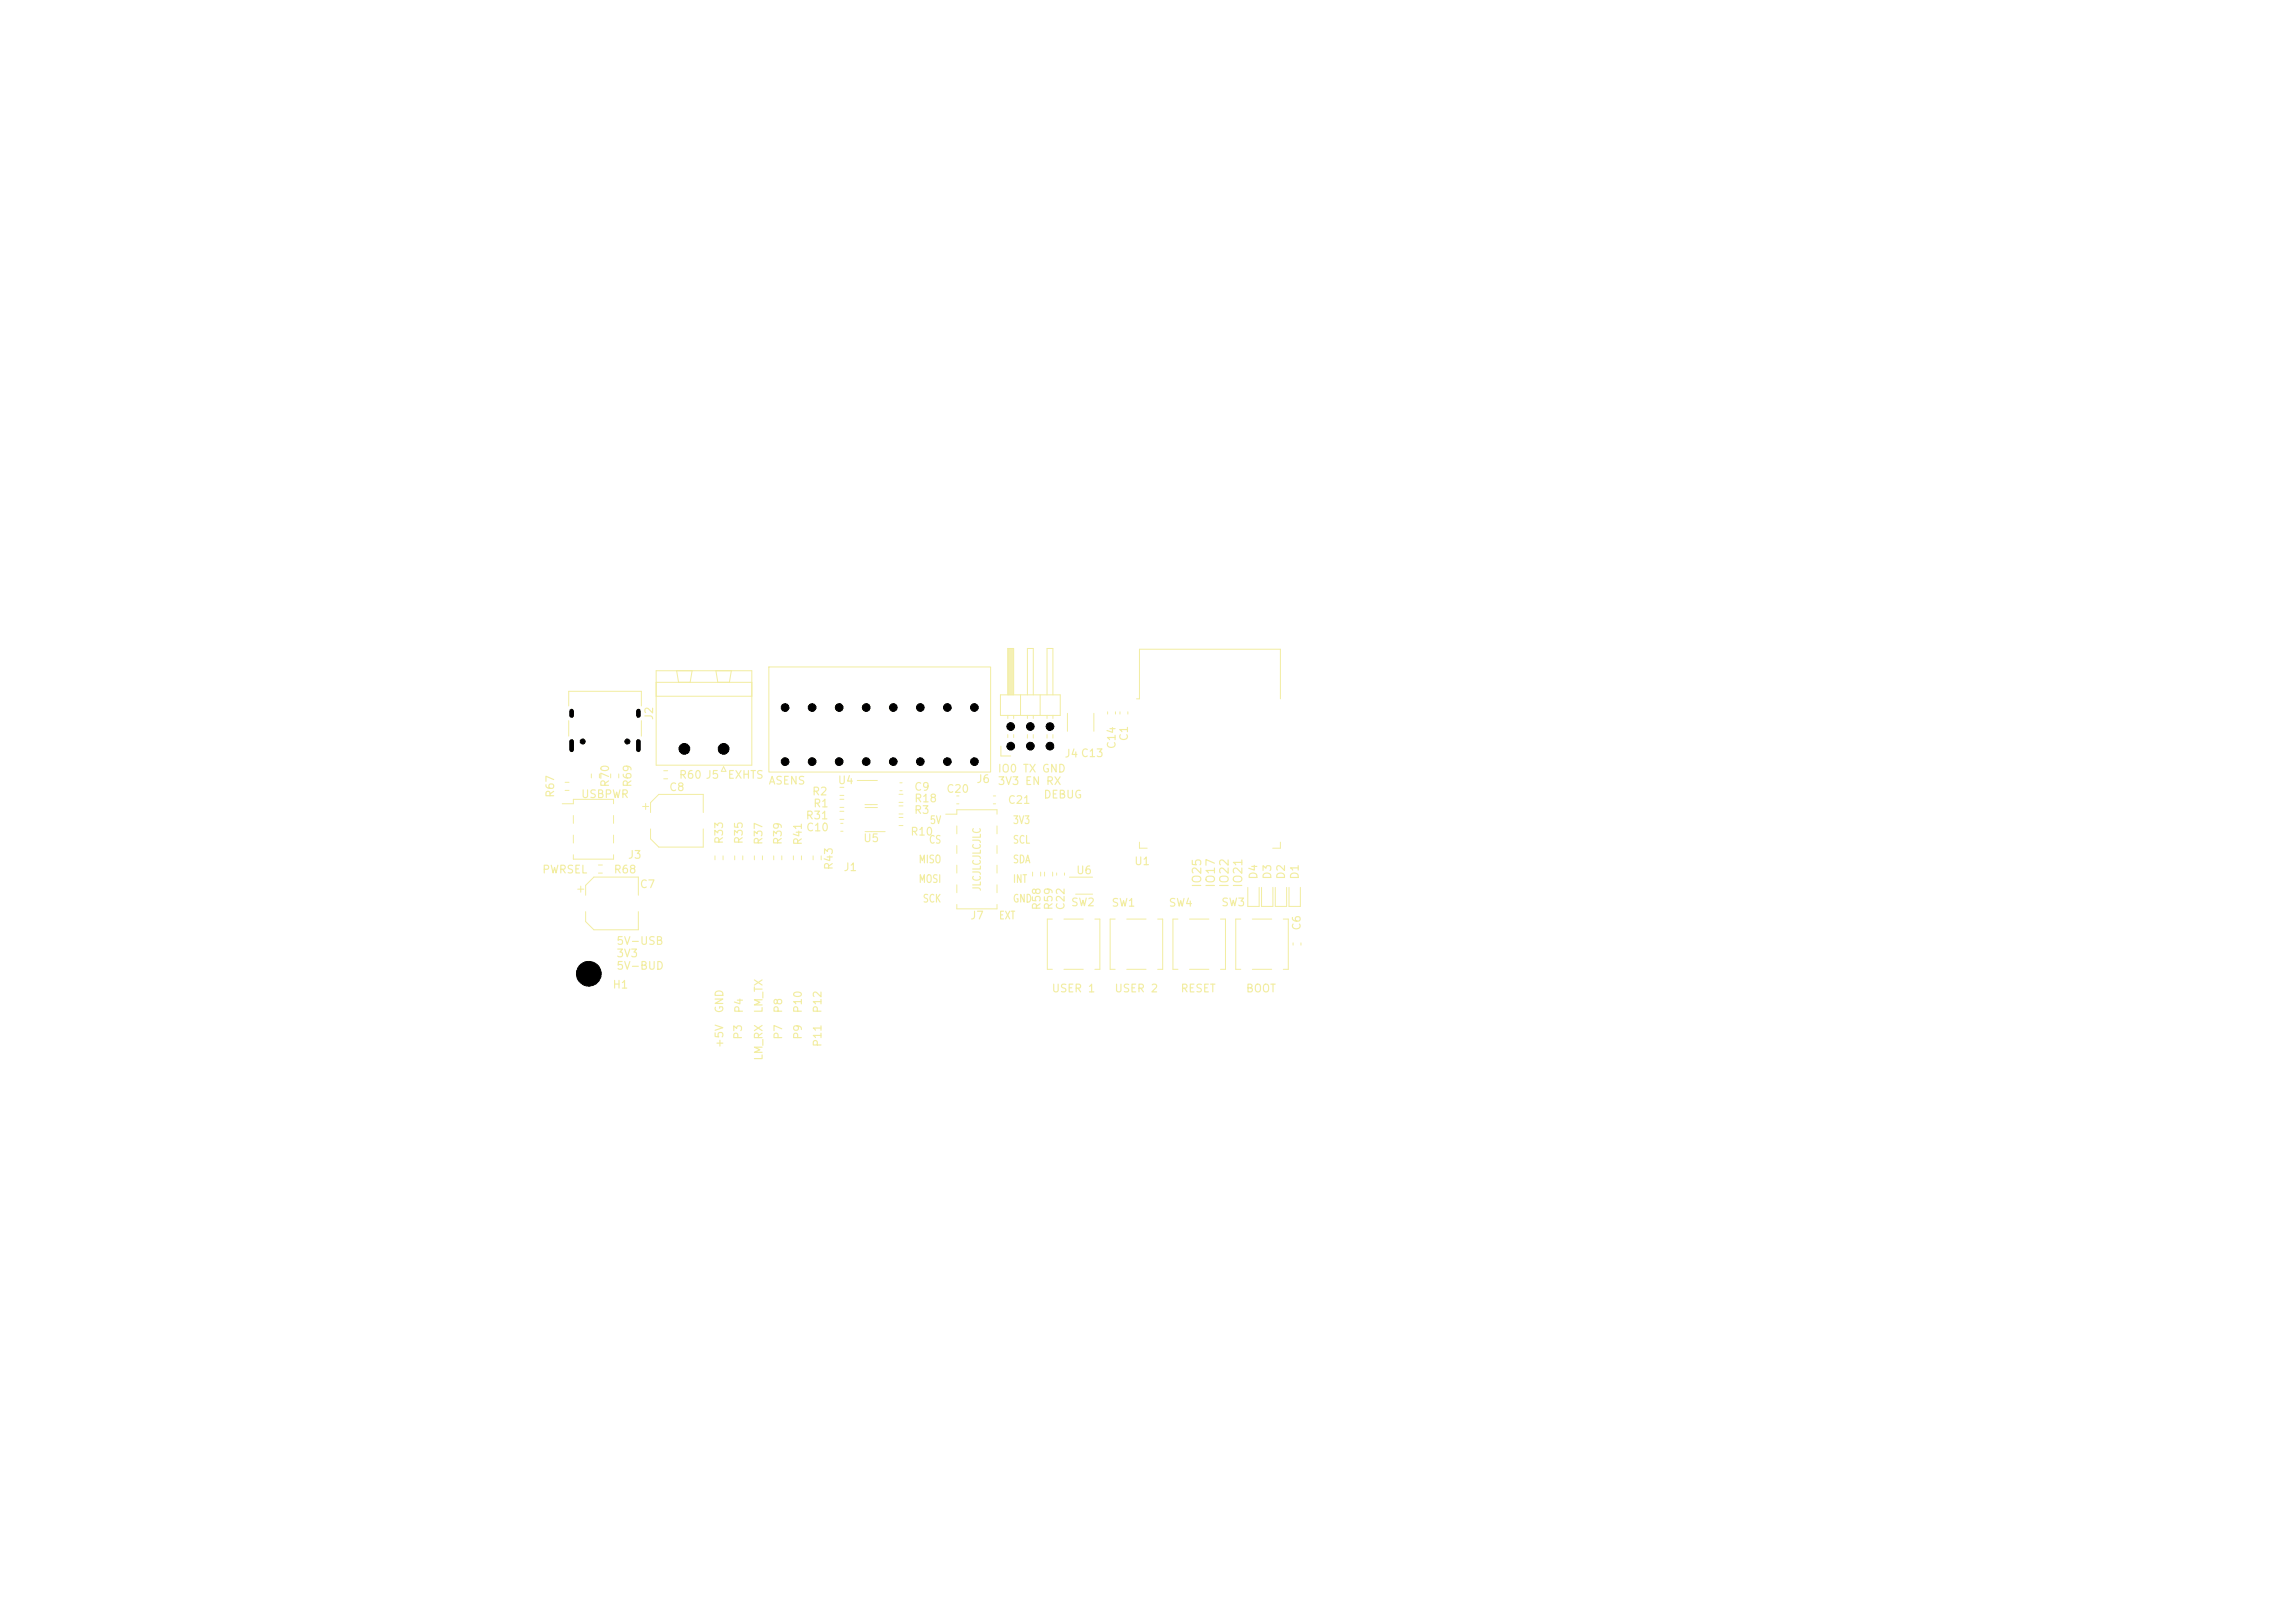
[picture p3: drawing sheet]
<svg xmlns="http://www.w3.org/2000/svg" width="297mm" height="210mm" viewBox="0 0 297 210" stroke-linecap="round" stroke-linejoin="round" font-family="sans-serif">
<defs><g id="words">
<g font-size="1.1" fill="#f2eda1">
<text x="155.7" y="114.9" transform="rotate(-90 155.7 114.9)">IO25</text>
<text x="157.5" y="114.9" transform="rotate(-90 157.5 114.9)">IO17</text>
<text x="159.3" y="114.9" transform="rotate(-90 159.3 114.9)">IO22</text>
<text x="161" y="114.9" transform="rotate(-90 161 114.9)">IO21</text>
</g>
<g font-size="1" fill="#f2eda1">
<text x="84.8" y="93.3" transform="rotate(-90 84.8 93.3)">J2</text>
<text x="146.2" y="96" transform="rotate(-90 146.2 96)">C1</text>
<text x="79.1" y="102" transform="rotate(-90 79.1 102)">R70</text>
<text x="82" y="102" transform="rotate(-90 82 102)">R69</text>
<text x="87.8" y="101">R60 J5</text>
<text x="94.1" y="101">EXHTS</text>
<text x="99.4" y="101.8">ASENS</text>
<text x="108.3" y="101.7">U4</text>
<text x="126.3" y="101.6">J6</text>
<text x="129" y="100.2">IO0 TX GND</text>
<text x="129" y="101.8">3V3 EN RX</text>
<text x="137.7" y="98.3">J4 C13</text>
<text x="144.6" y="97" transform="rotate(-90 144.6 97)">C14</text>
<text x="72" y="103.3" transform="rotate(-90 72 103.3)">R67</text>
<text x="75.1" y="103.5">USBPWR</text>
<text x="86.5" y="102.6">C8</text>
<text x="104.2" y="106.3">R31</text>
<text x="104.2" y="107.8">C10</text>
<text x="105" y="103.2">R2</text>
<text x="105.2" y="104.7">R1</text>
<text x="118.2" y="105.6">R3</text>
<text x="118.2" y="102.6">C9</text>
<text x="118.2" y="104.1">R18</text>
<text x="120.3" y="106.9">5V</text>
<text x="122.4" y="102.8">C20</text>
<text x="130.3" y="104.3">C21</text>
<text x="131" y="106.9">3V3</text>
<text x="135" y="103.6">DEBUG</text>
<text x="70.1" y="113.3">PWRSEL</text>
<text x="79.3" y="113.3">R68</text>
<text x="81.2" y="111.4">J3</text>
<text x="93.8" y="109.3" transform="rotate(-90 93.8 109.3)">R33</text>
<text x="96.4" y="109.3" transform="rotate(-90 96.4 109.3)">R35</text>
<text x="98.9" y="109.4" transform="rotate(-90 98.9 109.4)">R37</text>
<text x="101.4" y="109.4" transform="rotate(-90 101.4 109.4)">R39</text>
<text x="104" y="109.5" transform="rotate(-90 104 109.5)">R41</text>
<text x="108" y="112.7" transform="rotate(-90 108 112.7)">R43</text>
<text x="109.1" y="113">J1</text>
<text x="111.6" y="109.2">U5</text>
<text x="117.7" y="108.4">R10</text>
<text x="118.8" y="111.9">MISO</text>
<text x="120.2" y="109.4">CS</text>
<text x="131" y="109.4">SCL</text>
<text x="131" y="111.9">SDA</text>
<text x="139.2" y="113.4">U6</text>
<text x="146.7" y="112.2">U1</text>
<text x="163" y="113.9" transform="rotate(-90 163 113.9)">D4</text>
<text x="164.8" y="113.9" transform="rotate(-90 164.8 113.9)">D3</text>
<text x="166.5" y="113.9" transform="rotate(-90 166.5 113.9)">D2</text>
<text x="168.3" y="113.9" transform="rotate(-90 168.3 113.9)">D1</text>
<text x="82.7" y="115.2">C7</text>
<text x="118.8" y="114.5">MOSI</text>
<text x="119.4" y="117">SCK</text>
<text x="125.5" y="119.2">J7</text>
<text x="127.2" y="115.4" transform="rotate(-90 127.2 115.4)">JLCJLCJLCJLC</text>
<text x="129.2" y="119.2">EXT</text>
<text x="131" y="114.5">INT</text>
<text x="131" y="117">GND</text>
<text x="134.9" y="117.9" transform="rotate(-90 134.9 117.9)">R58</text>
<text x="136.5" y="117.9" transform="rotate(-90 136.5 117.9)">R59</text>
<text x="138" y="117.9" transform="rotate(-90 138 117.9)">C22</text>
<text x="138.5" y="117.5">SW2</text>
<text x="143.8" y="117.6">SW1</text>
<text x="151.2" y="117.6">SW4</text>
<text x="158" y="117.5">SW3</text>
<text x="79.7" y="122.5">5V-USB</text>
<text x="79.7" y="124.1">3V3</text>
<text x="79.7" y="125.7">5V-BUD</text>
<text x="168.6" y="120.5" transform="rotate(-90 168.6 120.5)">C6</text>
<text x="79.2" y="128.2">H1</text>
<text x="93.8" y="131.2" transform="rotate(-90 93.8 131.2)">GND</text>
<text x="96.4" y="131.2" transform="rotate(-90 96.4 131.2)">P4</text>
<text x="98.9" y="131.2" transform="rotate(-90 98.9 131.2)">LM_TX</text>
<text x="101.5" y="131.2" transform="rotate(-90 101.5 131.2)">P8</text>
<text x="104" y="131.2" transform="rotate(-90 104 131.2)">P10</text>
<text x="106.5" y="131.2" transform="rotate(-90 106.5 131.2)">P12</text>
<text x="136" y="128.6">USER 1</text>
<text x="144.2" y="128.6">USER 2</text>
<text x="152.7" y="128.6">RESET</text>
<text x="161.2" y="128.6">BOOT</text>
<text x="93.8" y="135.7" transform="rotate(-90 93.8 135.7)">+5V</text>
<text x="96.3" y="134.6" transform="rotate(-90 96.3 134.6)">P3</text>
<text x="98.9" y="137.3" transform="rotate(-90 98.9 137.3)">LM_RX</text>
<text x="101.5" y="134.6" transform="rotate(-90 101.5 134.6)">P7</text>
<text x="104" y="134.6" transform="rotate(-90 104 134.6)">P9</text>
<text x="106.5" y="135.6" transform="rotate(-90 106.5 135.6)">P11</text>
</g>
</g></defs>
<g fill="none" stroke="#f2eda1" stroke-width=".13">
<path d="M73.6 91.4v-1.9h9.4v1.9M73.6 93.3v2M83 93.3v2M84.9 86.8h12.4v12.2h-12.4zM84.9 88.3h12.4M84.9 90.1h12.4M85.9 99.7h.5M87.6 86.8l.2 1.5M89.6 86.8l-.3 1.5M92.6 86.8l.3 1.5M93.6 99.2l.3 .6h-.6zM94.6 86.8l-.2 1.5"/>
<path d="M99.5 86.3h28.7v13.6h-28.7zM129.5 89.9h7.7v2.7h-7.7zM129.5 96.6v1.2h1.3M130.4 89.9v-6h.8v6M130.4 92.6v.4M130.4 95.1v.3M130.5 83.9v6M130.6 83.9v6M130.7 83.9v6M130.8 83.9v6M131 83.9v6M131.1 83.9v6"/>
<path d="M131.2 92.6v.4M131.2 95.1v.3M132.1 89.9v2.7M133 89.9v-6h.7v6M133 92.6v.4M133 95.1v.4M133.7 92.6v.4M133.7 95.1v.4M134.6 89.9v2.7M135.5 89.9v-6h.8v6M135.5 92.6v.4M135.5 95.1v.4"/>
<path d="M136.3 92.6v.4M136.3 95.1v.4M138.1 92.3v2.3M141.6 92.3v2.3M143.3 92.1v.3M144.4 92.1v.3M144.9 92.1v.3M146 92.1v.3M147.1 90.4h.4v-6.4h18.2v6.4M72.8 104h1.4v-.6h5.2v.6M73.1 101.2h.5M73.1 102.3h.5"/>
<path d="M74.2 105.5v1M74.2 108.1v1M74.2 110.6v.6h5.2v-.6M74.8 115.1h.7M75.2 114.7v.7M75.8 115.8v-1.2l1.1-1.1h5.7v2.3M75.8 118v1.2l1.1 1.1h5.7v-2.3M76.5 100.1v.6M77.4 111.9h.6M77.4 113h.6M77.6 100.1v.6M79 100.1v.6"/>
<path d="M79.4 105.5v1M79.4 108.1v1M80.1 100.1v.6M83.2 104.4h.7M83.6 104v.7M84.2 105.1v-1.2l1.1-1.1h5.7v2.3M84.2 107.3v1.2l1.1 1.1h5.7v-2.3M85.9 100.8h.5M92.5 110.7v.6M93.6 110.7v.6M95.1 110.7v.6M96.1 110.7v.6"/>
<path d="M97.6 110.7v.6M98.7 110.7v.6M100.1 110.7v.6M101.2 110.7v.6M102.7 110.7v.6M103.7 110.7v.6M105.2 110.7v.6M106.3 110.7v.6M108.7 103.4h.5M108.7 104.5h.5M108.7 101.9h.5M108.7 102.9h.5"/>
<path d="M108.7 105h.5M108.7 106h.5M108.8 106.5h.3M108.8 107.6h.3M110.9 101h2.6M111.9 104.1h1.6M112 104.5h1.5M112 107.6h2.5M116.3 104.3h.6M116.3 105.3h.6M116.3 105.8h.6M116.3 106.8h.6"/>
<path d="M116.3 102.8h.6M116.3 103.8h.6M116.5 101.3h.2M116.5 102.3h.2M122.4 105.4h1.4v-.6h5.2v.6M123.8 103h.3M123.8 104h.3M123.8 106.9v1M123.8 109.4v1M123.8 112v1M123.8 114.5v1M123.8 117v.6h5.2v-.6"/>
<path d="M128.6 103h.2M128.6 104h.2M129 106.9v1M129 109.4v1M129 112v1M129 114.5v1M133.6 112.8v.6M134.7 112.8v.6M135.2 112.8v.6M136.2 118.9h-.7v6.5h.7M136.2 112.8v.6M136.7 113v.2"/>
<path d="M137.7 118.9h2.5M137.8 113v.2M138.4 113.5h3M139.2 115.7h2.2M141.7 118.9h.6v6.5h-.6M144.3 118.9h-.6v6.5h.6M145.8 118.9h2.5M147.5 109v.8h1M149.8 118.9h.7v6.5h-.7M152.4 118.9h-.6v6.5h.6M153.9 118.9h2.5M157.9 118.9h.7v6.5h-.7"/>
<path d="M160.6 118.9h-.7v6.5h.7M161.5 114.8v2.5h1.5v-2.5M162.1 118.9h2.5M163.3 114.8v2.5h1.4v-2.5M165 114.8v2.5h1.5v-2.5M165.7 109v.8h-1M166.1 118.9h.6v6.5h-.6M166.8 114.8v2.5h1.5v-2.5M137.7 125.4h2.5M145.8 125.4h2.5M153.9 125.4h2.5M162.1 125.4h2.5"/>
<path d="M167.3 122v.3M168.4 122v.3"/>
</g>
<g fill="#000" stroke="#000" stroke-width=".13">
<circle cx="75.4" cy="95.9" r=".33"/>
<circle cx="81.2" cy="95.9" r=".33"/>
<circle cx="88.6" cy="96.9" r=".7"/>
<circle cx="93.6" cy="96.9" r=".7"/>
<circle cx="101.6" cy="91.6" r=".5"/>
<circle cx="101.6" cy="98.6" r=".5"/>
<circle cx="105.1" cy="91.6" r=".5"/>
<circle cx="105.1" cy="98.6" r=".5"/>
<circle cx="108.6" cy="91.6" r=".5"/>
<circle cx="108.6" cy="98.6" r=".5"/>
<circle cx="112.1" cy="91.6" r=".5"/>
<circle cx="112.1" cy="98.6" r=".5"/>
<circle cx="115.6" cy="91.6" r=".5"/>
<circle cx="115.6" cy="98.6" r=".5"/>
<circle cx="119.1" cy="91.6" r=".5"/>
<circle cx="119.1" cy="98.6" r=".5"/>
<circle cx="122.6" cy="91.6" r=".5"/>
<circle cx="122.6" cy="98.6" r=".5"/>
<circle cx="126.1" cy="91.6" r=".5"/>
<circle cx="126.1" cy="98.6" r=".5"/>
<circle cx="130.8" cy="94" r=".5"/>
<circle cx="130.8" cy="96.6" r=".5"/>
<circle cx="133.3" cy="94" r=".5"/>
<circle cx="133.3" cy="96.6" r=".5"/>
<circle cx="135.9" cy="96.6" r=".5"/>
<circle cx="135.9" cy="94" r=".5"/>
<circle cx="76.2" cy="126" r="1.6"/>
</g>
<path d="M74 92v.6M74 95.9v1.1M82.6 92v.6M82.6 95.9v1.1" fill="none" stroke="#000" stroke-width=".6"/>
<use href="#words"/>
</svg>
